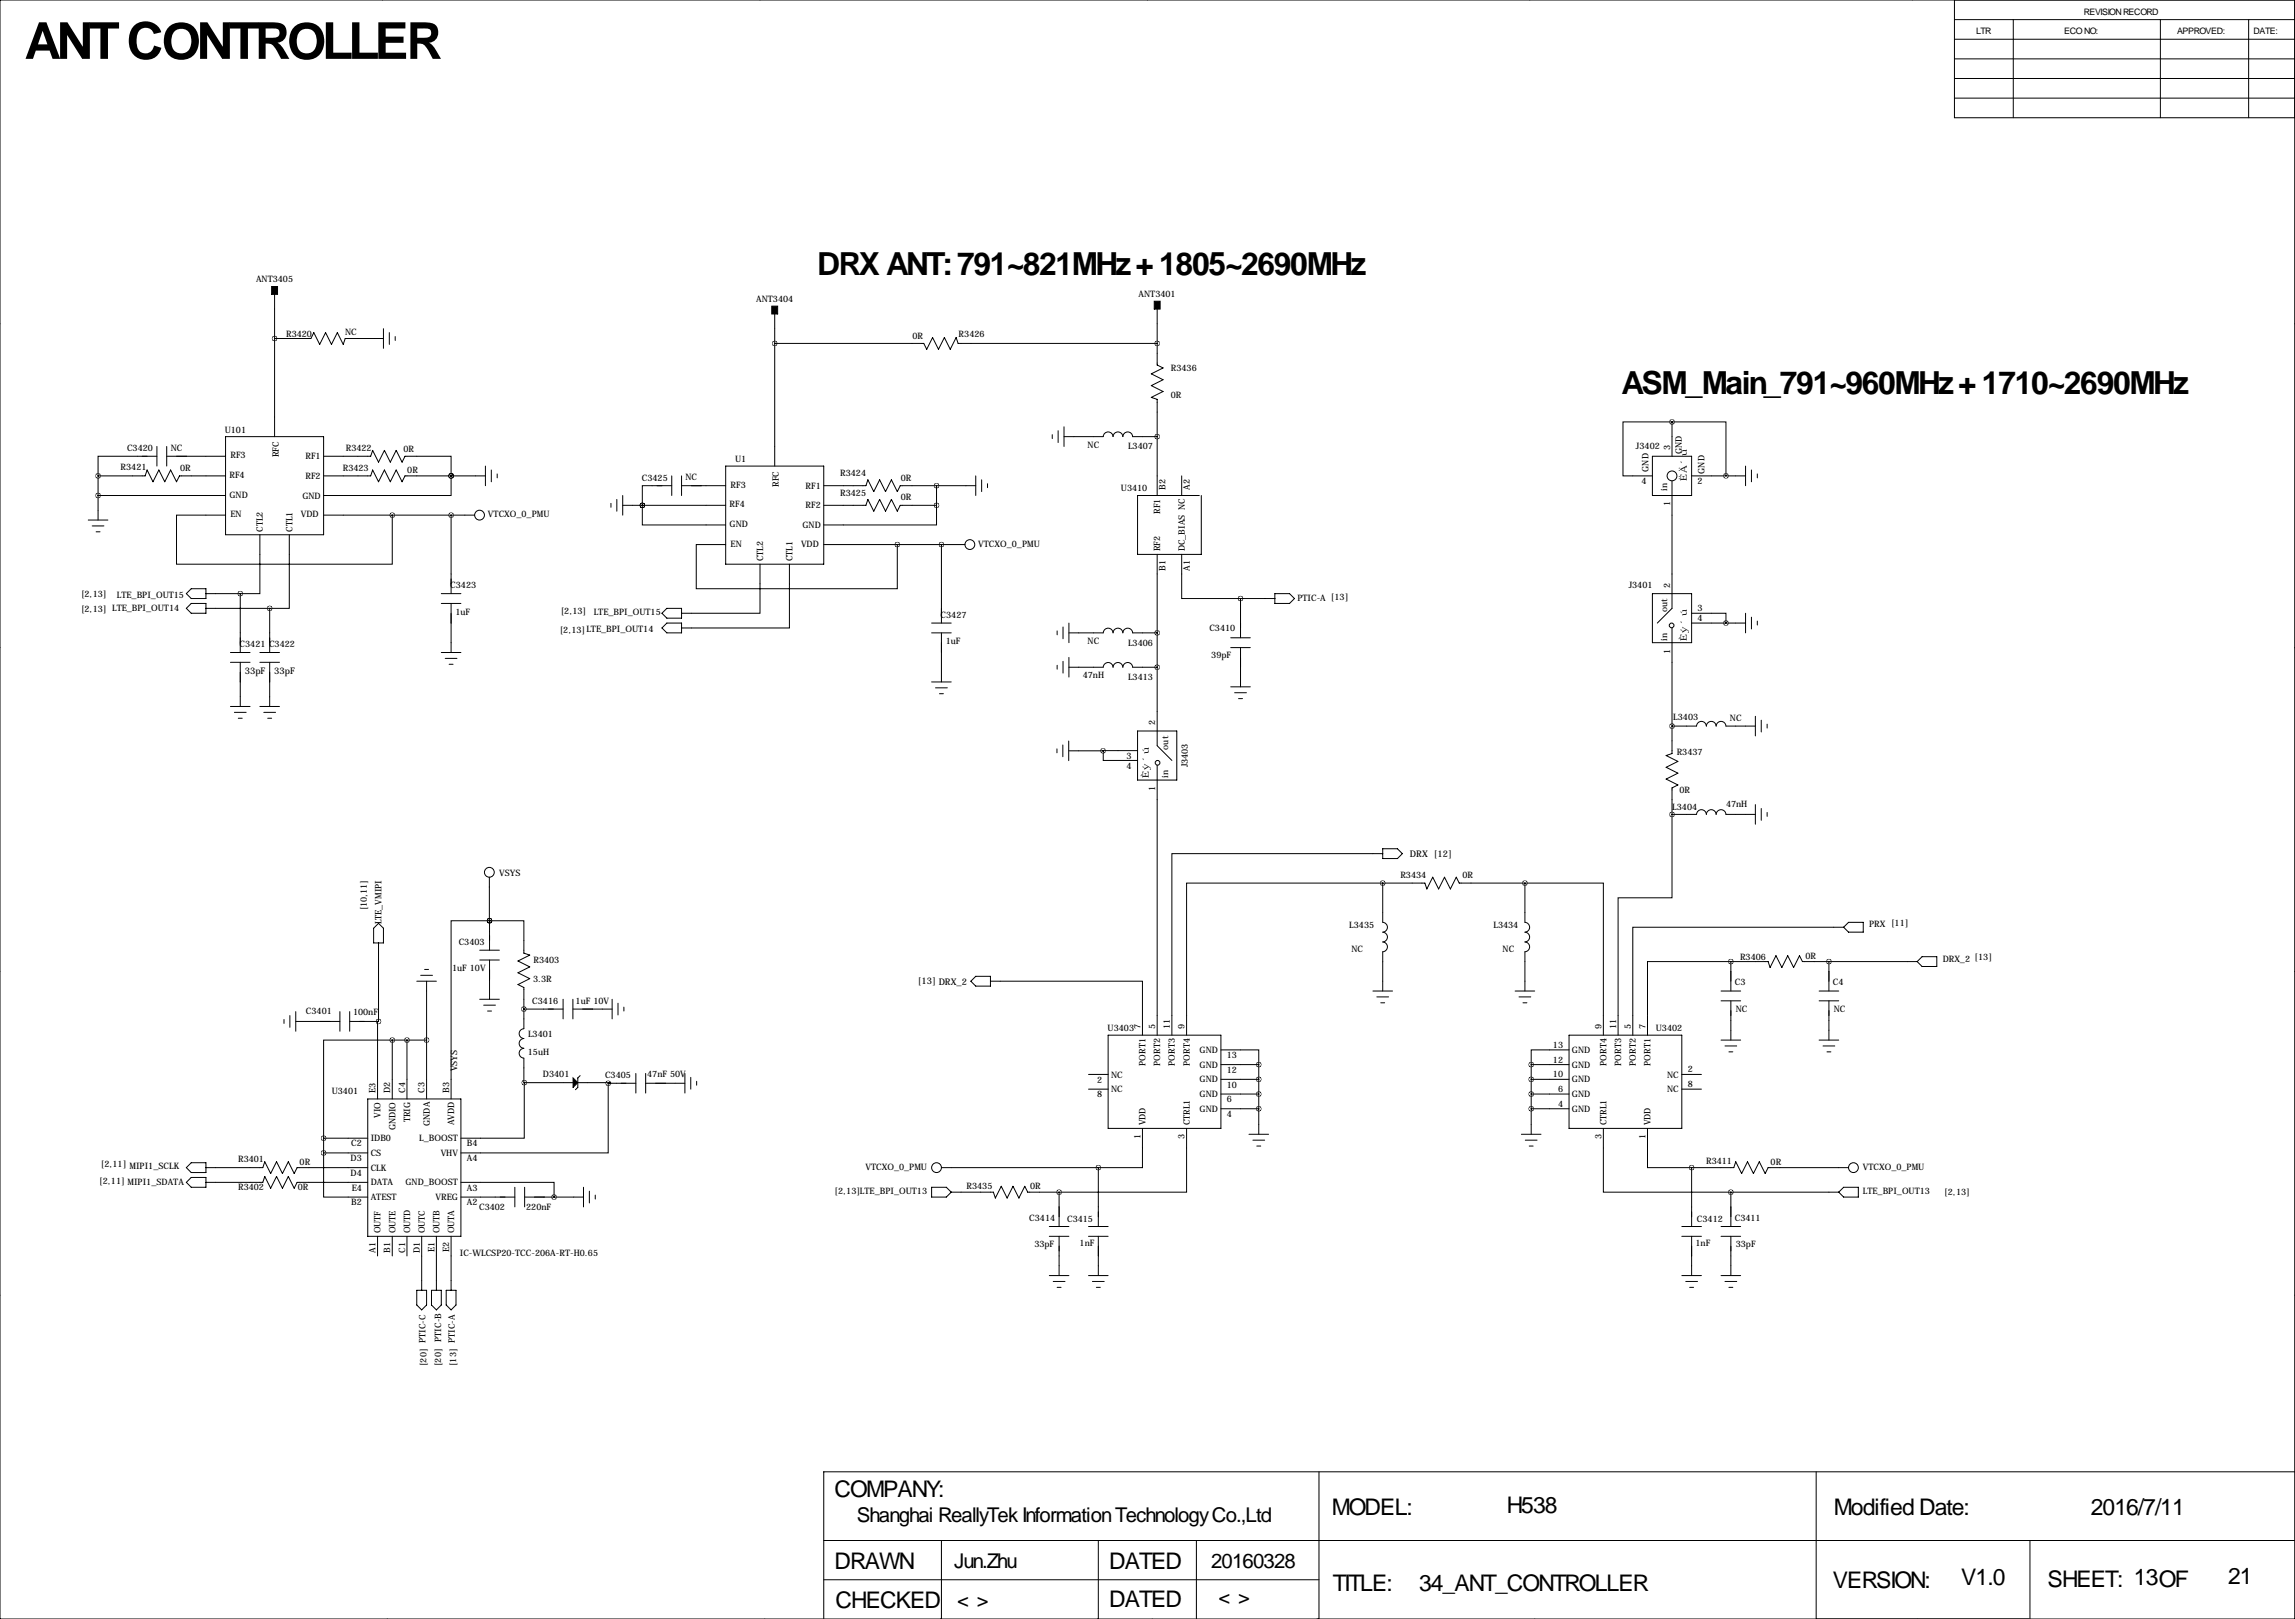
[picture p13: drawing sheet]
<svg xmlns="http://www.w3.org/2000/svg" width="594mm" height="419mm" viewBox="0 0 594 419" stroke-linecap="round" stroke-linejoin="round" font-family="sans-serif">
<defs><g id="words">
<text font-size="13.2" x="6.3" y="15.2">ANT CONTROLLER</text>
<g font-size="8.2">
<text x="211.6" y="71.1">DRX ANT: 791~821MHz + 1805~2690MHz</text>
<text x="420" y="101.9">ASM_Main_791~960MHz + 1710~2690MHz</text>
</g>
<g font-size="5.9">
<text x="216.2" y="387.6">COMPANY:</text>
<text x="344.9" y="392.2">MODEL:</text>
<text x="390.3" y="391.6">H538</text>
<text x="475" y="392.2">Modified Date:</text>
<text x="541.5" y="392.2">2016/7/11</text>
<text x="216.2" y="406.1">DRAWN</text>
<text x="287.3" y="406.1">DATED</text>
<text x="345.2" y="411.7">TITLE:</text>
<text x="367.5" y="411.7">34_ANT_CONTROLLER</text>
<text x="474.7" y="411">VERSION:</text>
<text x="508" y="410.4">V1.0</text>
<text x="530.4" y="410.7">SHEET: 13OF</text>
<text x="577.1" y="410.2">21</text>
<text x="216.4" y="416.3">CHECKED</text>
<text x="287.3" y="416.1">DATED</text>
</g>
<g font-size="5.3">
<text x="221.9" y="393.9">Shanghai ReallyTek Information Technology Co.,Ltd</text>
<text x="247.1" y="405.9">Jun.Zhu</text>
<text x="313.7" y="405.9">20160328</text>
<text x="247.9" y="416.1">&lt; &gt;</text>
<text x="315.6" y="415.3">&lt; &gt;</text>
</g>
<g font-size="2.4">
<text x="63.4" y="174.4">33pF</text>
<text x="71.1" y="174.4">33pF</text>
<text x="365.2" y="221.9">DRX [12]</text>
<text x="237.7" y="254.7">[13] DRX_2</text>
</g>
<g font-size="2.3">
<text x="539.8" y="3.8">REVISION RECORD</text>
<text x="511.8" y="8.9">LTR</text>
<text x="534.7" y="8.9">ECO NO:</text>
<text x="563.9" y="8.9">APPROVED:</text>
<text x="583.7" y="8.9">DATE:</text>
<text x="66.3" y="73.1">ANT3405</text>
<text x="294.9" y="76.9">ANT3401</text>
<text x="195.9" y="78.2">ANT3404</text>
<text x="74.1" y="87.1">R3420</text>
<text x="89.4" y="86.7">NC</text>
<text x="236.4" y="87.6">0R</text>
<text x="248.3" y="87.3">R3426</text>
<text x="303.3" y="96.1">R3436</text>
<text x="303.3" y="103">0R</text>
<text x="58.2" y="112">U101</text>
<text x="32.9" y="116.8">C3420</text>
<text x="44.2" y="116.7">NC</text>
<text x="59.7" y="118.7">RF3</text>
<text x="72.2" y="118.4" transform="rotate(-90 72.2 118.4)">RFC</text>
<text x="79.1" y="118.9">RF1</text>
<text x="89.6" y="116.8">R3422</text>
<text x="104.5" y="116.9">0R</text>
<text x="190.4" y="119.6">U1</text>
<text x="281.7" y="115.9">NC</text>
<text x="292.2" y="116.3">L3407</text>
<text x="423.7" y="116.3">J3402</text>
<text x="432.6" y="116.6" transform="rotate(-90 432.6 116.6)">3</text>
<text x="435.7" y="117.6" transform="rotate(-90 435.7 117.6)">GND</text>
<text x="31.2" y="121.8">R3421</text>
<text x="46.6" y="121.9">0R</text>
<text x="59.4" y="123.7">RF4</text>
<text x="79.1" y="124">RF2</text>
<text x="88.8" y="121.9">R3423</text>
<text x="105.5" y="122.3">0R</text>
<text x="166.3" y="124.5">C3425</text>
<text x="177.6" y="124.3">NC</text>
<text x="217.6" y="123.3">R3424</text>
<text x="233.3" y="124.5">0R</text>
<text x="425.1" y="125.3">4</text>
<text x="427" y="122.1" transform="rotate(-90 427 122.1)">GND</text>
<text x="436.9" y="124.5" transform="rotate(-90 436.9 124.5)">ËÄ´ú</text>
<text x="439.7" y="125.3">2</text>
<text x="441.5" y="122.6" transform="rotate(-90 441.5 122.6)">GND</text>
<text x="59.4" y="128.8">GND</text>
<text x="78.3" y="129.1">GND</text>
<text x="189" y="131.4">RF4</text>
<text x="189.2" y="126.3">RF3</text>
<text x="201.7" y="126" transform="rotate(-90 201.7 126)">RFC</text>
<text x="208.6" y="126.5">RF1</text>
<text x="208.6" y="131.6">RF2</text>
<text x="217.6" y="128.4">R3425</text>
<text x="233.3" y="129.5">0R</text>
<text x="290.3" y="127">U3410</text>
<text x="301.8" y="126.7" transform="rotate(-90 301.8 126.7)">B2</text>
<text x="308.2" y="126.7" transform="rotate(-90 308.2 126.7)">A2</text>
<text x="431.8" y="127" transform="rotate(-90 431.8 127)">in</text>
<text x="432.6" y="131.1" transform="rotate(-90 432.6 131.1)">1</text>
<text x="59.7" y="133.9">EN</text>
<text x="68.1" y="137.7" transform="rotate(-90 68.1 137.7)">CTL2</text>
<text x="75.7" y="137.7" transform="rotate(-90 75.7 137.7)">CTL1</text>
<text x="77.9" y="133.9">VDD</text>
<text x="126.4" y="133.9">VTCXO_0_PMU</text>
<text x="189" y="136.4">GND</text>
<text x="207.9" y="136.7">GND</text>
<text x="300.5" y="133" transform="rotate(-90 300.5 133)">RF1</text>
<text x="189.2" y="141.5">EN</text>
<text x="207.5" y="141.5">VDD</text>
<text x="253.4" y="141.6">VTCXO_0_PMU</text>
<text x="300.5" y="142.7" transform="rotate(-90 300.5 142.7)">RF2</text>
<text x="306.9" y="142.7" transform="rotate(-90 306.9 142.7)">DC_BIAS NC</text>
<text x="197.7" y="145.3" transform="rotate(-90 197.7 145.3)">CTL2</text>
<text x="205.3" y="145.3" transform="rotate(-90 205.3 145.3)">CTL1</text>
<text x="301.8" y="147.8" transform="rotate(-90 301.8 147.8)">B1</text>
<text x="308.2" y="147.8" transform="rotate(-90 308.2 147.8)">A1</text>
<text x="21" y="154.6">[2,13]</text>
<text x="30.3" y="154.9">LTE_BPI_OUT15</text>
<text x="116.6" y="152.3">C3423</text>
<text x="336" y="155.5">PTIC-A [13]</text>
<text x="421.8" y="152.3">J3401</text>
<text x="432.6" y="152.1" transform="rotate(-90 432.6 152.1)">2</text>
<text x="21" y="158.4">[2,13] LTE_BPI_OUT14</text>
<text x="117.9" y="159.1">1uF</text>
<text x="145.2" y="159">[2,13]</text>
<text x="153.8" y="159.2">LTE_BPI_OUT15</text>
<text x="243.6" y="159.9">C3427</text>
<text x="431.8" y="158.5" transform="rotate(-90 431.8 158.5)">out</text>
<text x="439.7" y="158.2">3</text>
<text x="439.7" y="160.8">4</text>
<text x="62.1" y="167.5">C3421 C3422</text>
<text x="145" y="164">[2,13]LTE_BPI_OUT14</text>
<text x="244.9" y="166.7">1uF</text>
<text x="281.7" y="166.7">NC</text>
<text x="292.2" y="167.1">L3406</text>
<text x="313.2" y="163.4">C3410</text>
<text x="431.8" y="165.8" transform="rotate(-90 431.8 165.8)">in</text>
<text x="436.9" y="165.9" transform="rotate(-90 436.9 165.9)">Èý´ú</text>
<text x="313.7" y="170.4">39pF</text>
<text x="432.6" y="169.2" transform="rotate(-90 432.6 169.2)">1</text>
<text x="280.4" y="175.6">47nH</text>
<text x="292.2" y="176">L3413</text>
<text x="299.2" y="187.7" transform="rotate(-90 299.2 187.7)">2</text>
<text x="433.4" y="186.4">L3403</text>
<text x="448.1" y="186.5">NC</text>
<text x="291.8" y="196.4">3</text>
<text x="302.6" y="194.1" transform="rotate(-90 302.6 194.1)">out</text>
<text x="434.3" y="195.4">R3437</text>
<text x="291.8" y="199">4</text>
<text x="297.5" y="201.5" transform="rotate(-90 297.5 201.5)">Èý´ú</text>
<text x="302.6" y="201.4" transform="rotate(-90 302.6 201.4)">in</text>
<text x="307.7" y="198.7" transform="rotate(-90 307.7 198.7)">J3403</text>
<text x="299.2" y="204.8" transform="rotate(-90 299.2 204.8)">1</text>
<text x="433.1" y="209.5">L3404</text>
<text x="435" y="205.2">0R</text>
<text x="447.1" y="208.9">47nH</text>
<text x="129.3" y="226.7">VSYS</text>
<text x="362.7" y="227.2">R3434</text>
<text x="378.8" y="227.3">0R</text>
<text x="95" y="235.7" transform="rotate(-90 95 235.7)">[10,11]</text>
<text x="98.8" y="239.3" transform="rotate(-90 98.8 239.3)">LTE_VMIPI</text>
<text x="118.8" y="244.7">C3403</text>
<text x="349.5" y="240.3">L3435</text>
<text x="386.8" y="240.3">L3434</text>
<text x="484.1" y="240">PRX [11]</text>
<text x="117.1" y="251.4">1uF 10V</text>
<text x="138.2" y="249.4">R3403</text>
<text x="350" y="246.3">NC</text>
<text x="389.2" y="246.3">NC</text>
<text x="450.7" y="248.4">R3406</text>
<text x="467.7" y="248.2">0R</text>
<text x="503.2" y="248.9">DRX_2 [13]</text>
<text x="138.1" y="254.1">3.3R</text>
<text x="449.3" y="255.1">C3</text>
<text x="474.7" y="255.1">C4</text>
<text x="79.2" y="262.5">C3401</text>
<text x="91.4" y="262.6">100nF</text>
<text x="137.9" y="259.9">C3416</text>
<text x="149.1" y="259.8">1uF 10V</text>
<text x="449.6" y="261.9">NC</text>
<text x="475" y="261.9">NC</text>
<text x="136.8" y="268.4">L3401</text>
<text x="286.9" y="266.8">U3403</text>
<text x="295.4" y="266.4" transform="rotate(-90 295.4 266.4)">7</text>
<text x="299.2" y="266.4" transform="rotate(-90 299.2 266.4)">5</text>
<text x="303" y="266.4" transform="rotate(-90 303 266.4)">11</text>
<text x="306.8" y="266.4" transform="rotate(-90 306.8 266.4)">9</text>
<text x="414.8" y="266.4" transform="rotate(-90 414.8 266.4)">9</text>
<text x="418.6" y="266.4" transform="rotate(-90 418.6 266.4)">11</text>
<text x="422.4" y="266.4" transform="rotate(-90 422.4 266.4)">5</text>
<text x="426.2" y="266.4" transform="rotate(-90 426.2 266.4)">7</text>
<text x="428.9" y="266.8">U3402</text>
<text x="136.7" y="273.2">15uH</text>
<text x="296.7" y="275.8" transform="rotate(-90 296.7 275.8)">PORT1</text>
<text x="300.5" y="275.8" transform="rotate(-90 300.5 275.8)">PORT2</text>
<text x="304.3" y="275.8" transform="rotate(-90 304.3 275.8)">PORT3</text>
<text x="308.1" y="275.8" transform="rotate(-90 308.1 275.8)">PORT4</text>
<text x="310.7" y="272.6">GND</text>
<text x="317.8" y="273.9">13</text>
<text x="402.2" y="275.1">12</text>
<text x="402.2" y="271.3">13</text>
<text x="407.2" y="272.6">GND</text>
<text x="416.1" y="275.8" transform="rotate(-90 416.1 275.8)">PORT4</text>
<text x="419.9" y="275.8" transform="rotate(-90 419.9 275.8)">PORT3</text>
<text x="423.7" y="275.8" transform="rotate(-90 423.7 275.8)">PORT2</text>
<text x="427.5" y="275.8" transform="rotate(-90 427.5 275.8)">PORT1</text>
<text x="118.5" y="277.4" transform="rotate(-90 118.5 277.4)">VSYS</text>
<text x="140.6" y="278.8">D3401</text>
<text x="156.7" y="279">C3405</text>
<text x="167.6" y="278.9">47nF 50V</text>
<text x="284.2" y="280.3">2</text>
<text x="287.8" y="278.9">NC</text>
<text x="310.7" y="280.2">GND</text>
<text x="310.7" y="276.4">GND</text>
<text x="317.8" y="281.5">10</text>
<text x="317.8" y="277.7">12</text>
<text x="402.2" y="278.9">10</text>
<text x="407.2" y="280.2">GND</text>
<text x="407.2" y="276.4">GND</text>
<text x="431.8" y="278.9">NC</text>
<text x="437.1" y="277.6">2</text>
<text x="437.1" y="281.4">8</text>
<text x="85.9" y="283.1">U3401</text>
<text x="97.3" y="283" transform="rotate(-90 97.3 283)">E3</text>
<text x="101.1" y="283" transform="rotate(-90 101.1 283)">D2</text>
<text x="104.9" y="283" transform="rotate(-90 104.9 283)">C4</text>
<text x="110" y="283" transform="rotate(-90 110 283)">C3</text>
<text x="116.3" y="283" transform="rotate(-90 116.3 283)">B3</text>
<text x="284.2" y="284.1">8</text>
<text x="287.8" y="282.7">NC</text>
<text x="310.7" y="287.8">GND</text>
<text x="310.7" y="284">GND</text>
<text x="317.8" y="285.3">6</text>
<text x="403.6" y="286.5">4</text>
<text x="403.6" y="282.7">6</text>
<text x="407.2" y="287.8">GND</text>
<text x="407.2" y="284">GND</text>
<text x="431.8" y="282.7">NC</text>
<text x="98.6" y="289.3" transform="rotate(-90 98.6 289.3)">VIO</text>
<text x="102.4" y="292.6" transform="rotate(-90 102.4 292.6)">GNDIO</text>
<text x="106.2" y="290.5" transform="rotate(-90 106.2 290.5)">TRIG</text>
<text x="111.3" y="291.4" transform="rotate(-90 111.3 291.4)">GNDA</text>
<text x="117.6" y="291.3" transform="rotate(-90 117.6 291.3)">AVDD</text>
<text x="296.7" y="291.3" transform="rotate(-90 296.7 291.3)">VDD</text>
<text x="308.1" y="291.3" transform="rotate(-90 308.1 291.3)">CTRL1</text>
<text x="317.8" y="289.1">4</text>
<text x="416.1" y="291.3" transform="rotate(-90 416.1 291.3)">CTRL1</text>
<text x="427.5" y="291.3" transform="rotate(-90 427.5 291.3)">VDD</text>
<text x="91" y="296.8">C2</text>
<text x="96" y="295.4">IDB0</text>
<text x="96" y="299.3">CS</text>
<text x="108.6" y="295.4">L_BOOST</text>
<text x="114.1" y="299.3">VHV</text>
<text x="120.9" y="296.8">B4</text>
<text x="295.4" y="294.9" transform="rotate(-90 295.4 294.9)">1</text>
<text x="306.8" y="294.9" transform="rotate(-90 306.8 294.9)">3</text>
<text x="414.8" y="294.9" transform="rotate(-90 414.8 294.9)">3</text>
<text x="426.2" y="294.9" transform="rotate(-90 426.2 294.9)">1</text>
<text x="26.1" y="302.2">[2,11] MIPI1_SCLK</text>
<text x="61.7" y="300.8">R3401</text>
<text x="77.6" y="301.5">0R</text>
<text x="90.8" y="304.4">D4</text>
<text x="90.8" y="300.6">D3</text>
<text x="96" y="303.1">CLK</text>
<text x="120.9" y="300.6">A4</text>
<text x="224.2" y="302.9">VTCXO_0_PMU</text>
<text x="441.9" y="301.3">R3411</text>
<text x="458.6" y="301.5">0R</text>
<text x="482.5" y="302.9">VTCXO_0_PMU</text>
<text x="25.7" y="306.6">[2,11] MIPI1_SDATA</text>
<text x="61.7" y="307.9">R3402</text>
<text x="77.1" y="308.1">0R</text>
<text x="91.1" y="308.2">E4</text>
<text x="96" y="310.7">ATEST</text>
<text x="96" y="306.9">DATA</text>
<text x="105" y="306.9">GND_BOOST</text>
<text x="112.8" y="310.7">VREG</text>
<text x="120.9" y="308.2">A3</text>
<text x="216.2" y="309.2">[2,13]LTE_BPI_OUT13</text>
<text x="250.3" y="307.8">R3435</text>
<text x="266.8" y="307.8">0R</text>
<text x="482.5" y="309.2">LTE_BPI_OUT13</text>
<text x="503.6" y="309.3">[2,13]</text>
<text x="91" y="312">B2</text>
<text x="120.9" y="312">A2</text>
<text x="124.1" y="313.2">C3402</text>
<text x="136.3" y="313.3">220nF</text>
<text x="266.6" y="316.1">C3414</text>
<text x="276.4" y="316.2">C3415</text>
<text x="439.5" y="316.2">C3412</text>
<text x="449.3" y="316.1">C3411</text>
<text x="98.6" y="319.3" transform="rotate(-90 98.6 319.3)">OUTF</text>
<text x="102.4" y="319.3" transform="rotate(-90 102.4 319.3)">OUTE</text>
<text x="106.2" y="319.3" transform="rotate(-90 106.2 319.3)">OUTD</text>
<text x="110" y="319.3" transform="rotate(-90 110 319.3)">OUTC</text>
<text x="113.8" y="319.3" transform="rotate(-90 113.8 319.3)">OUTB</text>
<text x="117.6" y="319.3" transform="rotate(-90 117.6 319.3)">OUTA</text>
<text x="267.9" y="322.8">33pF</text>
<text x="279.6" y="322.7">1nF</text>
<text x="439.2" y="322.7">1nF</text>
<text x="449.6" y="322.8">33pF</text>
<text x="97.3" y="324.3" transform="rotate(-90 97.3 324.3)">A1</text>
<text x="101.1" y="324.3" transform="rotate(-90 101.1 324.3)">B1</text>
<text x="104.9" y="324.3" transform="rotate(-90 104.9 324.3)">C1</text>
<text x="108.7" y="324.5" transform="rotate(-90 108.7 324.5)">D1</text>
<text x="112.5" y="324.2" transform="rotate(-90 112.5 324.2)">E1</text>
<text x="116.3" y="324.2" transform="rotate(-90 116.3 324.2)">E2</text>
<text x="119.1" y="325">IC-WLCSP20-TCC-206A-RT-H0.65</text>
<text x="114.3" y="347.3" transform="rotate(-90 114.3 347.3)">PTIC-B</text>
<text x="110.5" y="353.6" transform="rotate(-90 110.5 353.6)">[20] PTIC-C</text>
<text x="114.3" y="353.6" transform="rotate(-90 114.3 353.6)">[20]</text>
<text x="118.1" y="353.6" transform="rotate(-90 118.1 353.6)">[13] PTIC-A</text>
</g>
</g></defs>
<g fill="none" stroke="#000" stroke-width=".26">
<path d="M99.1 0h.1M196.8 0h.1M297.2 0h.1M396.2 0h.1M495.3 0h.1M0 0h594.4v419.1h-594.4zM506.2 0v30.5h88.2M506.2 15.2h88.2M506.2 10.2h88.2M506.2 5.1h88.2M521.5 5.1v25.4M559.6 5.1v25.4"/>
<path d="M582.4 5.1v25.4M506.2 20.3h88.2M506.2 25.4h88.2M71.1 74.9v38.1M299.7 78.7v15.8l1.5 .7-3 1.6 3 1.5-3 1.5 3 1.5-3 1.6 1.5 .5v24.9M-.1 83.8h.1M71.1 87.6h9.4l.8-1.5 1.5 3.1 1.5-3.1 1.6 3.1 1.5-3.1 1.5 3.1 .5-1.6h9.9M99.3 85.1v5.1M100.8 86.1v3.1M102.4 87.1v1M200.7 80v40.6M200.7 88.9h38.6l.7 1.5 1.6-3 1.5 3 1.5-3 1.5 3 1.5-3 .6 1.5h51.5"/>
<path d="M594.4 83.8h.1M40.6 118.1h-15.2v5.1M40.6 115.6v5M43.2 118.1h15.2M43.2 115.6v5M58.4 113h25.4v25.4h-25.4zM83.8 118.1h12.2l.5-1.5 1.5 3 1.6-3 1.5 3 1.5-3 1.5 3 .8-1.5h11.9v5.1M272.5 112.5v1M274.1 111.5v3.1M275.6 113h10.2M275.6 110.5v5.1M285.8 113a1.27 1.27 0 0 1 1.2-1.2 1.27 1.27 0 0 1 1.3 1.2"/>
<path d="M288.3 113a1.27 1.27 0 0 1 1.3-1.2 1.27 1.27 0 0 1 1.2 1.2M290.8 113a1.27 1.27 0 0 1 1.3-1.2 1.27 1.27 0 0 1 1.3 1.2h6.3M428 118.1h10.1v10.2h-10.1zM433.1 109.2h-12.7v14h7.6M433.1 109.2h13.9v14M433.1 109.2v8.9M22.9 134.6h5M23.9 136.1h3M24.9 137.7h1M25.4 128.3h33M25.4 123.2h12.2l.5-1.5 1.5 3 1.5-3 1.6 3 1.5-3 1.5 3 .8-1.5h11.9M25.4 123.2v11.4"/>
<path d="M58.4 133.3h-12.7v12.8h55.9v-12.8M67.3 138.4v15.3h-5.1M74.9 138.4v19.1h-5.1M83.8 123.2h12.2l.5-1.5 1.5 3 1.6-3 1.5 3 1.5-3 1.5 3 .8-1.5h20.8M83.8 133.3h39.1M116.8 123.2h.1M116.8 123.2v5.1h-33M116.8 133.3v20.4M125.7 120.6v5.1M127.3 121.7v3M128.8 122.7v1M158.2 130.3v1"/>
<path d="M159.8 129.3v3M161.3 130.8h26.7M161.3 128.3v5M166.4 130.8h.1M166.4 130.8v5.1h21.6M174 125.7h-7.6v5.1M174 123.2v5.1M176.5 125.7h11.5M176.5 123.2v5.1M188 120.6h25.4v25.5h-25.4zM213.4 125.7h10.9l.5-1.5 1.5 3.1 1.5-3.1 1.6 3.1 1.5-3.1 1.5 3.1 .8-1.6h19.5M213.4 130.8h10.9l.5-1.5 1.5 3 1.5-3 1.6 3 1.5-3 1.5 3 .8-1.5h9.4"/>
<path d="M242.6 130.8v5.1h-29.2M242.6 125.7v5.1M252.7 123.2v5.1M254.3 124.2v3.1M255.8 125.2v1M306.1 123.2v5.1M310.6 128.3h-16v15.2h16.5v-15.2M433.1 124.5v33l-3.8 3.8M438.1 123.2h14M452.1 120.6v5.1M453.6 121.7v3M455.2 122.7v1"/>
<path d="M48.3 153.7l1.2-1.3h3.8v2.5h-3.8zM49.5 156.2h3.8v2.6h-3.8l-1.2-1.3zM53.3 153.7h8.9M53.3 157.5h16.5M62.2 153.7v15.2M69.8 157.5v11.4M114.3 153.7h5.1M114.3 156.2h5.1M116.8 156.2v12.7M171.4 158.8l1.3-1.3h3.8v2.5h-3.8zM188 141h-7.7v11.4h52.1v-11.4M196.8 146.1v12.7h-20.3"/>
<path d="M204.5 146.1v16.5h-28M213.4 141h36.5M243.8 141v20.3M299.7 143.5v49.5l3.8 3.8M306.1 143.5v11.4h15.2M321.3 154.9v10.2M321.3 154.9h8.9M330.2 153.7h3.8l1.3 1.2-1.3 1.3h-3.8zM428 153.7h10.1v12.7h-10.1zM438.1 158.8h8.9v2.5M452.1 158.8v5M453.6 159.8v3"/>
<path d="M-.1 167.6h.1M59.7 168.9h5.1M59.7 171.4h5.1M62.2 171.4v11.5M67.3 168.9h5.1M67.3 171.4h5.1M69.8 171.4v11.5M114.3 168.9h5.1M115.3 170.4h3.1M116.3 172h1M171.4 162.6l1.3-1.3h3.8v2.5h-3.8zM241.3 163.8h5.1"/>
<path d="M241.3 161.3h5.1M241.3 176.5h5.1M242.3 178.1h3.1M243.3 179.6h1M243.8 163.8v12.7M273.8 163.3v1M273.8 172.2v1M275.3 162.3v3.1M275.3 171.2v3M276.9 172.7h8.9a1.27 1.27 0 0 1 1.2-1.2 1.27 1.27 0 0 1 1.3 1.2 1.27 1.27 0 0 1 1.3-1.2 1.27 1.27 0 0 1 1.2 1.2 1.27 1.27 0 0 1 1.3-1.2 1.27 1.27 0 0 1 1.3 1.2h6.3M276.9 163.8h8.9a1.27 1.27 0 0 1 1.2-1.2 1.27 1.27 0 0 1 1.3 1.2 1.27 1.27 0 0 1 1.3-1.2 1.27 1.27 0 0 1 1.2 1.2 1.27 1.27 0 0 1 1.3-1.2 1.27 1.27 0 0 1 1.3 1.2h6.3M276.9 161.3v5.1"/>
<path d="M276.9 170.2v5.1M318.8 167.6h5M318.8 165.1h5M318.8 177.8h5M319.8 179.3h3M321.3 167.6v10.2M433.1 162.6v32.5l-1.6 .5 3.1 1.5-3.1 1.5 3.1 1.6-3.1 1.5 3.1 1.5-1.5 .8v6.8M438.1 161.3h14M455.2 160.8v1M594.4 167.6h.1M59.7 182.9h5.1M60.7 184.4h3.1"/>
<path d="M61.7 185.9h1M67.3 182.9h5.1M68.3 184.4h3.1M69.3 185.9h1.1M273.8 193.9v1M275.3 192.8v3.1M276.8 194.4h8.9M276.8 191.8v5.1M285.7 194.4l.1 2.4h8.8M294.6 194.3l-8.9 .1M294.6 189.2h10.2v12.7h-10.2zM299.7 198.1v69.9"/>
<path d="M320.8 180.8h1M433.1 188h6.3M439.4 187.9a1.27 1.27 0 0 1 1.3-1.2 1.27 1.27 0 0 1 1.3 1.3M442 187.9a1.27 1.27 0 0 1 1.2-1.2 1.27 1.27 0 0 1 1.3 1.3M444.5 187.9a1.27 1.27 0 0 1 1.3-1.2 1.27 1.27 0 0 1 1.2 1.3h7.7M454.7 185.4v5.1M456.2 186.4v3.1M457.7 187.5v1M358.1 219.7h3.8l1.3 1.3-1.3 1.2h-3.8zM433.1 210.8h6.3a1.27 1.27 0 0 1 1.3-1.2 1.27 1.27 0 0 1 1.3 1.2 1.27 1.27 0 0 1 1.2-1.2 1.27 1.27 0 0 1 1.3 1.2 1.27 1.27 0 0 1 1.3-1.2 1.27 1.27 0 0 1 1.2 1.2h7.7M433.1 210.8v21.6h-14v35.6M454.7 208.3v5.1"/>
<path d="M456.2 209.3v3M457.7 210.3v1M126.7 227.1l.1 11.3M126.8 238.4h8.9v8.3l1.5 .5-3 1.6 3 1.5-3 1.5 3 1.5-3 1.6 1.5 .7v10.7a1.27 1.27 0 0 0-1.2 1.3 1.27 1.27 0 0 0 1.2 1.2 1.27 1.27 0 0 0-1.2 1.3 1.27 1.27 0 0 0 1.2 1.3 1.27 1.27 0 0 0-1.2 1.2 1.27 1.27 0 0 0 1.2 1.3l.1 6.4M126.8 238.4h-10v46.1M126.8 238.4h.1M126.8 238.4v7.6M358.1 228.6l.1 10.2a1.27 1.27 0 0 1 1.2 1.2 1.27 1.27 0 0 1-1.3 1.3M358.1 221h-54.6v47M358.1 228.6h-50.8v39.4M358.1 228.6h11l.5 1.5 1.5-3 1.5 3 1.5-3 1.6 3 1.5-3 .8 1.5h17M395 228.6v10.2a1.27 1.27 0 0 1 1.2 1.2 1.27 1.27 0 0 1-1.2 1.3"/>
<path d="M395 228.6h20.3v39.4M478.8 238.8h3.8v2.5h-3.8l-1.3-1.3zM-.1 251.5h.1M96.8 240.3l1.2-1.3 1.3 1.3v3.8h-2.5zM98 244.1v20.3M107.9 254h5.1M109 252.5h3M110 251h1M110.5 254v30.5M124.3 246h5M124.3 248.5h5M124.3 258.7h5"/>
<path d="M126.8 248.5v10.2M145.8 258.7v5.1M148.4 258.7v5.1M158.5 258.7v5.1M160.1 259.7v3M251.5 254l1.2-1.3h3.8v2.6h-3.8zM256.5 254h39.4v14M355.6 256.5h5.1M356.6 258.1h3.1M357.6 259.6h1M358.2 241.3a1.27 1.27 0 0 1 1.2 1.3 1.27 1.27 0 0 1-1.2 1.2 1.27 1.27 0 0 1 1.2 1.3 1.27 1.27 0 0 1-1.3 1.3v10.1M392.4 256.5h5.1"/>
<path d="M393.4 258.1h3.1M394.5 259.6h1M395 241.3a1.27 1.27 0 0 1 1.2 1.3 1.27 1.27 0 0 1-1.2 1.2 1.27 1.27 0 0 1 1.2 1.3 1.27 1.27 0 0 1-1.2 1.3v10.1M445.8 259.1h5M445.8 256.5h5M448.3 248.9h-21.6v19.1M448.3 248.9v7.6M448.3 259.1v10.1M448.3 248.9h9.7l.5 1.5 1.5-3 1.5 3 1.5-3 1.6 3 1.5-3 .8 1.5h29.7M471.2 259.1h5M471.2 256.5h5M473.7 248.9v7.6"/>
<path d="M473.7 259.1v10.1M477.5 240h-54.6v28M497.8 247.6h3.8v2.6h-3.8l-1.2-1.3zM594.4 251.5h.1M73.6 263.9v1M75.1 262.9v3M76.6 264.4h11.4M76.6 261.9v5.1M88 261.9v5.1M90.6 264.4h7.4M90.6 261.9v5.1M98 264.4h-.2v20.1"/>
<path d="M101.6 269.2h-17.8v25.4M101.6 269.2v15.3M101.6 269.2h8.9M105.4 269.2v15.3M125.3 260.2h3M126.3 261.7h1M135.7 261.2h10.1M148.4 261.2h10.1M150.3 278.4l-.6 .6v2.5l-.7 .6M161.6 260.7v1M164.7 277.9v5.1M167.2 277.9v5.1"/>
<path d="M177.4 277.9v5.1M178.9 278.9v3M180.4 279.9v1M281.9 278.1h5.1M287 268h29.2v24.1h-29.2zM316.2 271.8h9.8v3.8M316.2 279.4h9.8M316.2 275.6h9.8M326 275.6v18M396.6 279.4h9.8M396.6 275.6h9.8M396.6 275.6v18"/>
<path d="M406.4 271.8h-9.8v3.8M406.4 268h29.2v24.1h-29.2zM435.6 278.1h5.1M445.8 269.2h5M446.8 270.8h3M447.8 272.3h1M471.2 269.2h5M472.2 270.8h3M473.2 272.3h1M83.8 298.4v11.5h11.4M83.8 294.6v3.8M83.8 294.6h11.4"/>
<path d="M83.8 298.4h11.4M95.2 284.5h24.2v35.5h-24.2zM135.8 280.3v14.3h-16.4M135.8 280.3h12.6M149.7 280.3h8.4v.1h-.6M157.5 280.4v18h-38.1M157.5 280.4h7.2M167.2 280.4h10.2M281.9 281.9h5.1M295.9 292.1v10.2h-11.4M307.3 292.1v16.5h-33M316.2 287h9.8"/>
<path d="M316.2 283.2h9.8M323.5 293.6h5.1M324.5 295.1h3.1M325.5 296.7h1M394.1 293.6h5M395.1 295.1h3M396.1 296.7h1M396.6 287h9.8M396.6 283.2h9.8M415.3 292.1v16.5h33M426.7 292.1v10.2h11.4M435.6 281.9h5.1"/>
<path d="M48.3 302.3l1.2-1.3h3.8v2.5h-3.8zM49.5 304.8h3.8v2.5h-3.8l-1.2-1.2zM53.3 302.3h14.8l.5-1.6 1.5 3.1 1.5-3.1 1.6 3.1 1.5-3.1 1.5 3.1 .8-1.5h18.2M53.3 306.1h14.8l.5-1.6 1.5 3.1 1.5-3.1 1.6 3.1 1.5-3.1 1.5 3.1 .8-1.5h18.2M119.4 306.1h24.1v3.8M119.4 309.9h13.9M133.3 307.3v5.1M135.9 309.9h15.2M135.9 307.3v5.1M151.1 307.3v5.1M152.7 308.4v3M154.2 309.4v1"/>
<path d="M241.3 307.3h3.8l1.3 1.3-1.3 1.3h-3.8zM243.8 302.3h40.7M246.4 308.6h10.9l.5 1.5 1.5-3 1.6 3 1.5-3 1.5 3 1.5-3 .8 1.5h8.1M271.8 317.5h5.1M274.3 308.6v8.9M281.9 317.5h5.1M284.5 302.3v15.2M435.6 317.5h5.1M438.1 302.3h11l.5-1.6 1.5 3.1 1.5-3.1 1.6 3.1 1.5-3.1 1.5 3.1 .8-1.5h20.8M438.1 302.3v15.2M445.8 317.5h5M448.3 308.6v8.9"/>
<path d="M448.3 308.6h27.9M476.2 308.6l1.3-1.3h3.8v2.6h-3.8zM-.1 335.3h.1M97.8 320v5.1M101.6 320v5.1M105.4 320v5.1M107.9 334h2.6v3.8l-1.3 1.3-1.3-1.3zM109.2 320v14M111.8 334h2.5v3.8l-1.3 1.3-1.2-1.3zM113 320v14M115.6 334h2.5v3.8l-1.3 1.3-1.2-1.3zM116.8 320v14"/>
<path d="M271.8 320h5.1M271.8 330.2h5.1M272.8 331.7h3M273.8 333.2h1M274.3 320v10.2M281.9 320h5.1M281.9 330.2h5.1M283 331.7h3M284 333.2h1M284.5 320v10.2M435.6 320h5.1M435.6 330.2h5.1"/>
<path d="M436.6 331.7h3.1M437.6 333.2h1.1M438.1 320v10.2M445.8 320h5M445.8 330.2h5M446.8 331.7h3M447.8 333.2h1M448.3 320v10.2M594.4 335.3h.1M213.4 398.8h381M243.8 398.8v20.3M284.5 398.8v20.3"/>
<path d="M309.9 398.8v20.3M341.6 381v38.1M470.4 381v38.1M525.8 398.8v20.3M594.4 381h-381v38.1M100.3 419.1h.1M198.1 419.1h.1M213.4 408.9h128.2M298.4 419.1h.1M397.5 419.1h.1M496.6 419.1h.1"/>
<circle cx="124.2" cy="133.3" r="1.27"/>
<circle cx="433.1" cy="123.2" r="1.27"/>
<circle cx="251.2" cy="141" r="1.27"/>
<circle cx="433" cy="161.9" r=".61"/>
<circle cx="299.8" cy="197.5" r=".61"/>
<circle cx="126.7" cy="225.8" r="1.27"/>
<circle cx="242.6" cy="302.3" r="1.27"/>
<circle cx="480.1" cy="302.3" r="1.27"/>
</g>
<path d="M70.4 74.2h1.5v2h-1.5zM199.9 79.2h1.5v2.1h-1.5zM299 78h1.5v2h-1.5zM148.4 279l1.3 1.3-1.3 1.2z" fill="#000" stroke="#000" stroke-width=".26"/>
<path d="M396.5 275.6a.05 .05 0 0 0 .1 0 .05 .05 0 0 0-.1 0zM396.5 279.4a.05 .05 0 0 0 .1 0 .05 .05 0 0 0-.1 0zM396.5 283.2a.05 .05 0 0 0 .1 0 .05 .05 0 0 0-.1 0zM396.5 287a.05 .05 0 0 0 .1 0 .05 .05 0 0 0-.1 0zM438.1 302.3a.05 .05 0 0 0 .1 0 .05 .05 0 0 0-.1 0zM448.3 308.6a.05 .05 0 0 0 .1 0 .05 .05 0 0 0-.1 0zM433 109.2a.05 .05 0 0 0 .1 0 .05 .05 0 0 0-.1 0zM447 123.2a.05 .05 0 0 0 .1 0 .05 .05 0 0 0-.1 0zM447 161.3a.05 .05 0 0 0 .1 0 .05 .05 0 0 0-.1 0zM433 210.8a.05 .05 0 0 0 .1 0 .05 .05 0 0 0-.1 0zM321.3 154.9a.05 .05 0 0 0 .1 0 .05 .05 0 0 0-.1 0zM299.7 163.8a.05 .05 0 0 0 .1 0 .05 .05 0 0 0-.1 0zM433 188a.05 .05 0 0 0 .1 0 .05 .05 0 0 0-.1 0zM299.7 172.7a.05 .05 0 0 0 .1 0 .05 .05 0 0 0-.1 0zM326 275.6a.05 .05 0 0 0 .1 0 .05 .05 0 0 0-.1 0zM326 279.4a.05 .05 0 0 0 .1 0 .05 .05 0 0 0-.1 0zM326 283.2a.05 .05 0 0 0 .1 0 .05 .05 0 0 0-.1 0zM326 287a.05 .05 0 0 0 .1 0 .05 .05 0 0 0-.1 0zM284.4 302.3a.05 .05 0 0 0 .1 0 .05 .05 0 0 0-.1 0zM448.3 248.9a.05 .05 0 0 0 .1 0 .05 .05 0 0 0-.1 0zM473.7 248.9a.05 .05 0 0 0 .1 0 .05 .05 0 0 0-.1 0zM394.9 228.6a.05 .05 0 0 0 .1 0 .05 .05 0 0 0-.1 0zM358.1 228.6a.05 .05 0 0 0 .1 0 .05 .05 0 0 0-.1 0zM274.3 308.6a.05 .05 0 0 0 .1 0 .05 .05 0 0 0-.1 0zM299.7 113a.05 .05 0 0 0 .1 0 .05 .05 0 0 0-.1 0zM71.1 87.6a.05 .05 0 0 0 .1 0 .05 .05 0 0 0-.1 0zM116.8 133.4a.05 .05 0 0 0 .1 0 .05 .05 0 0 0-.1 0zM69.8 157.5a.05 .05 0 0 0 .1 0 .05 .05 0 0 0-.1 0zM116.8 123.2a.05 .05 0 0 0 .1 0 .05 .05 0 0 0-.1 0zM116.8 123.2a.05 .05 0 0 0 .1 0 .05 .05 0 0 0-.1 0zM62.2 153.7a.05 .05 0 0 0 .1 0 .05 .05 0 0 0-.1 0zM98 264.4a.05 .05 0 0 0 .1 0 .05 .05 0 0 0-.1 0zM135.6 261.2a.05 .05 0 0 0 .1 0 .05 .05 0 0 0-.1 0zM157.5 280.4a.05 .05 0 0 0 .1 0 .05 .05 0 0 0-.1 0zM135.7 280.3a.05 .05 0 0 0 .1 0 .05 .05 0 0 0-.1 0zM143.5 309.9a.05 .05 0 0 0 .1 0 .05 .05 0 0 0-.1 0zM110.4 269.2a.05 .05 0 0 0 .1 0 .05 .05 0 0 0-.1 0zM105.4 269.2a.05 .05 0 0 0 .1 0 .05 .05 0 0 0-.1 0zM83.8 294.6a.05 .05 0 0 0 .1 0 .05 .05 0 0 0-.1 0zM83.8 298.5a.05 .05 0 0 0 .1 0 .05 .05 0 0 0-.1 0zM166.3 130.8a.05 .05 0 0 0 .1 0 .05 .05 0 0 0-.1 0zM242.5 125.7a.05 .05 0 0 0 .1 0 .05 .05 0 0 0-.1 0zM166.3 130.8a.05 .05 0 0 0 .1 0 .05 .05 0 0 0-.1 0zM243.8 141a.05 .05 0 0 0 .1 0 .05 .05 0 0 0-.1 0zM232.4 141a.05 .05 0 0 0 .1 0 .05 .05 0 0 0-.1 0zM242.5 130.8a.05 .05 0 0 0 .1 0 .05 .05 0 0 0-.1 0zM299.7 88.9a.05 .05 0 0 0 .1 0 .05 .05 0 0 0-.1 0zM200.6 88.9a.05 .05 0 0 0 .1 0 .05 .05 0 0 0-.1 0z" fill="#000" stroke="#000" stroke-width="1.3"/>
<use href="#words"/>
</svg>
